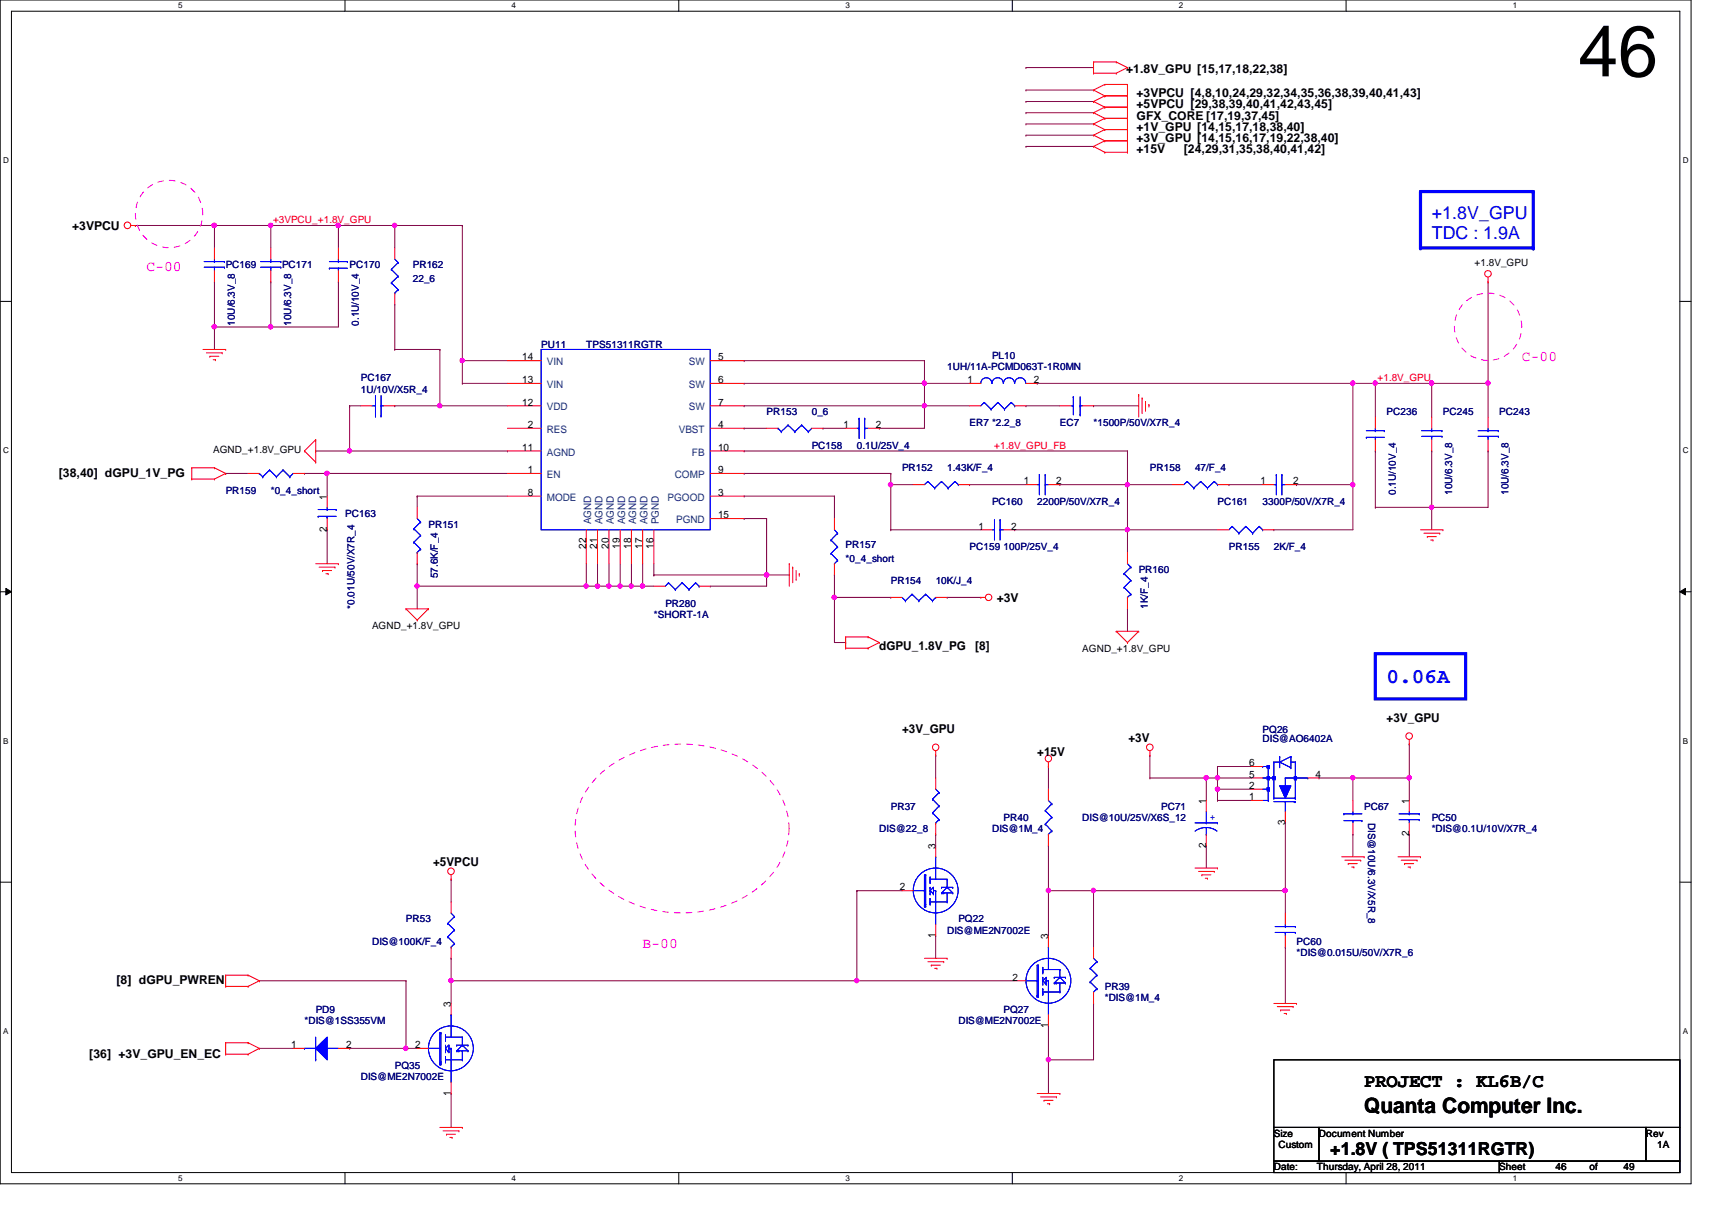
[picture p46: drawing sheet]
<svg xmlns="http://www.w3.org/2000/svg" width="297mm" height="210mm" viewBox="0 0 297 210" stroke-linecap="round" stroke-linejoin="round" font-family="sans-serif">
<defs><g id="words">
<text font-size="12.5" x="273.9" y="13.3">46</text>
<text font-size="3.7" fill="#00f" x="240.6" y="118.4">0.06A</text>
<text font-size="3.7" x="236.7" y="193.1">Quanta Computer Inc.</text>
<text font-size="3.3" x="236.7" y="188.5">PROJECT : KL6B/C</text>
<g font-size="3.1" fill="#00f">
<text x="248.4" y="38">+1.8V_GPU</text>
<text x="248.4" y="41.5">TDC : 1.9A</text>
</g>
<text font-size="3.1" x="230.8" y="200.4">+1.8V ( TPS51311RGTR)</text>
<g font-size="2.5" fill="#f0f">
<text x="25.4" y="47">C-00</text>
<text x="264.1" y="62.7">C-00</text>
<text x="111.5" y="164.4">B-00</text>
</g>
<g font-size="2.1">
<text x="195.4" y="12.7">+1.8V_GPU [15,17,18,22,38]</text>
<text x="197.2" y="16.8">+3VPCU [4,8,10,24,29,32,34,35,36,38,39,40,41,43]</text>
<text x="197.2" y="18.8">+5VPCU [29,38,39,40,41,42,43,45]</text>
<text x="197.2" y="20.7">GFX_CORE [17,19,37,45]</text>
<text x="197.2" y="22.7">+1V_GPU [14,15,17,18,38,40]</text>
<text x="197.2" y="24.7">+3V_GPU [14,15,16,17,19,22,38,40]</text>
<text x="197.2" y="26.6">+15V</text>
<text x="205.4" y="26.6">[24,29,31,35,38,40,41,42]</text>
<text x="12.5" y="39.9">+3VPCU</text>
<text x="10.2" y="82.8">[38,40] dGPU_1V_PG</text>
<text x="172.9" y="104.5">+3V</text>
<text x="152.6" y="112.7">dGPU_1.8V_PG</text>
<text x="169.2" y="112.7">[8]</text>
<text x="240.6" y="125.2">+3V_GPU</text>
<text x="156.5" y="127.2">+3V_GPU</text>
<text x="180" y="131.1">+15V</text>
<text x="195.8" y="128.7">+3V</text>
<text x="75.1" y="150.2">+5VPCU</text>
<text x="20.2" y="170.8">[8] dGPU_PWREN</text>
<text x="15.5" y="183.5">[36] +3V_GPU_EN_EC</text>
</g>
<g font-size="1.8">
<text x="90.6" y="62.5">14</text>
<text x="124.6" y="62.5">5</text>
<text x="90.6" y="70.4">12</text>
<text x="90.6" y="66.5">13</text>
<text x="124.6" y="66.5">6</text>
<text x="124.6" y="70.4">7</text>
<text x="167.8" y="66.5">1</text>
<text x="179.4" y="66.5">2</text>
<text x="91.6" y="74.3">2</text>
<text x="124.6" y="74.3">4</text>
<text x="146.3" y="74.3">1</text>
<text x="152" y="74.3">2</text>
<text x="90.6" y="78.2">11</text>
<text x="91.6" y="82.1">1</text>
<text x="124.6" y="78.2">10</text>
<text x="124.6" y="82.1">9</text>
<text x="56.7" y="86.7" transform="rotate(-90 56.7 86.7)">1</text>
<text x="91.6" y="86">8</text>
<text x="124.6" y="86">3</text>
<text x="124.6" y="89.9">15</text>
<text x="177.6" y="84">1</text>
<text x="183.3" y="84">2</text>
<text x="218.7" y="84">1</text>
<text x="224.4" y="84">2</text>
<text x="56.7" y="92.3" transform="rotate(-90 56.7 92.3)">2</text>
<text x="101.7" y="95.2" transform="rotate(-90 101.7 95.2)">22</text>
<text x="103.6" y="95.2" transform="rotate(-90 103.6 95.2)">21</text>
<text x="105.6" y="95.2" transform="rotate(-90 105.6 95.2)">20</text>
<text x="107.6" y="95.2" transform="rotate(-90 107.6 95.2)">19</text>
<text x="109.5" y="95.2" transform="rotate(-90 109.5 95.2)">18</text>
<text x="111.5" y="95.2" transform="rotate(-90 111.5 95.2)">17</text>
<text x="113.4" y="95.2" transform="rotate(-90 113.4 95.2)">16</text>
<text x="169.8" y="91.9">1</text>
<text x="175.5" y="91.9">2</text>
<text x="216.7" y="132.9">6</text>
<text x="216.7" y="134.9">5</text>
<text x="216.7" y="136.9">2</text>
<text x="228.3" y="134.9">4</text>
<text x="209.3" y="139.4" transform="rotate(-90 209.3 139.4)">1</text>
<text x="216.7" y="138.8">1</text>
<text x="223" y="143.1" transform="rotate(-90 223 143.1)">3</text>
<text x="244.5" y="139.4" transform="rotate(-90 244.5 139.4)">1</text>
<text x="162.3" y="147.3" transform="rotate(-90 162.3 147.3)">3</text>
<text x="209.3" y="147.1" transform="rotate(-90 209.3 147.1)">2</text>
<text x="244.5" y="145.1" transform="rotate(-90 244.5 145.1)">2</text>
<text x="156.1" y="154.5">2</text>
<text x="162.3" y="162.7" transform="rotate(-90 162.3 162.7)">1</text>
<text x="181.9" y="162.9" transform="rotate(-90 181.9 162.9)">3</text>
<text x="175.7" y="170.1">2</text>
<text x="78.2" y="174.7" transform="rotate(-90 78.2 174.7)">3</text>
<text x="181.9" y="178.4" transform="rotate(-90 181.9 178.4)">1</text>
<text x="50.5" y="181.8">1</text>
<text x="60.1" y="181.8">2</text>
<text x="72" y="181.8">2</text>
<text x="78.2" y="190.1" transform="rotate(-90 78.2 190.1)">1</text>
</g>
<g font-size="1.8" fill="#004080">
<text x="94.9" y="63.4">VIN</text>
<text x="119.5" y="63.4">SW</text>
<text x="94.9" y="71.2">VDD</text>
<text x="94.9" y="67.3">VIN</text>
<text x="119.5" y="67.3">SW</text>
<text x="119.5" y="71.2">SW</text>
<text x="94.9" y="75.1">RES</text>
<text x="117.8" y="75.1">VBST</text>
<text x="94.9" y="79">AGND</text>
<text x="94.9" y="82.9">EN</text>
<text x="117.1" y="82.9">COMP</text>
<text x="120.1" y="79">FB</text>
<text x="94.9" y="86.9">MODE</text>
<text x="115.8" y="86.9">PGOOD</text>
<text x="102.6" y="90.9" transform="rotate(-90 102.6 90.9)">AGND</text>
<text x="104.5" y="90.9" transform="rotate(-90 104.5 90.9)">AGND</text>
<text x="106.5" y="90.9" transform="rotate(-90 106.5 90.9)">AGND</text>
<text x="108.5" y="90.9" transform="rotate(-90 108.5 90.9)">AGND</text>
<text x="110.4" y="90.9" transform="rotate(-90 110.4 90.9)">AGND</text>
<text x="112.3" y="90.9" transform="rotate(-90 112.3 90.9)">AGND</text>
<text x="114.3" y="90.9" transform="rotate(-90 114.3 90.9)">PGND</text>
<text x="117.3" y="90.8">PGND</text>
</g>
<g font-size="1.7" fill="#f00">
<text x="47.4" y="38.7">+3VPCU_+1.8V_GPU</text>
<text x="239" y="66.1">+1.8V_GPU</text>
<text x="172.5" y="77.9">+1.8V_GPU_FB</text>
</g>
<g font-size="1.7" fill="#000080">
<text x="39.2" y="46.6">PC169</text>
<text x="48.9" y="46.6">PC171</text>
<text x="60.7" y="46.6">PC170</text>
<text x="71.6" y="46.6">PR162</text>
<text x="71.6" y="48.9">22_6</text>
<text x="40.8" y="56.5" transform="rotate(-90 40.8 56.5)">10U/6.3V_8</text>
<text x="50.5" y="56.5" transform="rotate(-90 50.5 56.5)">10U/6.3V_8</text>
<text x="62.3" y="56.5" transform="rotate(-90 62.3 56.5)">0.1U/10V_4</text>
<text x="93.9" y="60.3">PU11</text>
<text x="101.7" y="60.3">TPS51311RGTR</text>
<text x="164.3" y="64.2">1UH/11A-PCMD063T-1R0MN</text>
<text x="172.1" y="62.2">PL10</text>
<text x="62.6" y="66.1">PC167</text>
<text x="62.6" y="68.1">1U/10V/X5R_4</text>
<text x="133" y="72">PR153</text>
<text x="140.8" y="72">0_6</text>
<text x="140.8" y="77.9">PC158</text>
<text x="148.7" y="77.9">0.1U/25V_4</text>
<text x="168.2" y="74">ER7 *2.2_8</text>
<text x="183.9" y="74">EC7</text>
<text x="189.7" y="74">*1500P/50V/X7R_4</text>
<text x="240.6" y="72">PC236</text>
<text x="250.4" y="72">PC245</text>
<text x="260.1" y="72">PC243</text>
<text x="156.5" y="81.8">PR152</text>
<text x="164.3" y="81.8">1.43K/F_4</text>
<text x="199.5" y="81.8">PR158</text>
<text x="207.3" y="81.8">47/F_4</text>
<text x="39.2" y="85.7">PR159</text>
<text x="47" y="85.7">*0_4_short</text>
<text x="59.9" y="89.6">PC163</text>
<text x="172.1" y="87.7">PC160</text>
<text x="180" y="87.7">2200P/50V/X7R_4</text>
<text x="211.2" y="87.7">PC161</text>
<text x="219.1" y="87.7">3300P/50V/X7R_4</text>
<text x="242.2" y="85.9" transform="rotate(-90 242.2 85.9)">0.1U/10V_4</text>
<text x="252" y="85.9" transform="rotate(-90 252 85.9)">10U/6.3V_8</text>
<text x="261.7" y="85.9" transform="rotate(-90 261.7 85.9)">10U/6.3V_8</text>
<text x="74.3" y="91.6">PR151</text>
<text x="146.7" y="95.1">PR157</text>
<text x="168.2" y="95.5">PC159 100P/25V_4</text>
<text x="213.2" y="95.5">PR155</text>
<text x="221" y="95.5">2K/F_4</text>
<text x="75.9" y="100.3" transform="rotate(-90 75.9 100.3)">57.6K/F_4</text>
<text x="146.7" y="97.5">*0_4_short</text>
<text x="154.6" y="101.3">PR154</text>
<text x="162.3" y="101.3">10K/J_4</text>
<text x="197.6" y="99.4">PR160</text>
<text x="61.5" y="105.6" transform="rotate(-90 61.5 105.6)">*0.01U/50V/X7R_4</text>
<text x="113.5" y="107.2">*SHORT-1A</text>
<text x="115.4" y="105.2">PR280</text>
<text x="199.2" y="105.6" transform="rotate(-90 199.2 105.6)">1K/F_4</text>
<text x="219.1" y="127.2">PQ26</text>
<text x="219.1" y="128.7">DIS@AO6402A</text>
<text x="154.6" y="140.5">PR37</text>
<text x="174.1" y="142.4">PR40</text>
<text x="187.8" y="142.4">DIS@10U/25V/X6S_12</text>
<text x="201.5" y="140.5">PC71</text>
<text x="236.7" y="140.5">PC67</text>
<text x="237.4" y="142.7" transform="rotate(90 237.4 142.7)">DIS@10U/6.3V/X5R_8</text>
<text x="248.4" y="142.4">PC50</text>
<text x="152.6" y="144.4">DIS@22_8</text>
<text x="172.1" y="144.4">DIS@1M_4</text>
<text x="248.4" y="144.4">*DIS@0.1U/10V/X7R_4</text>
<text x="70.4" y="160">PR53</text>
<text x="164.3" y="162">DIS@ME2N7002E</text>
<text x="166.3" y="160">PQ22</text>
<text x="64.6" y="163.9">DIS@100K/F_4</text>
<text x="225" y="163.9">PC60</text>
<text x="225" y="165.9">*DIS@0.015U/50V/X7R_6</text>
<text x="191.7" y="171.7">PR39</text>
<text x="191.7" y="173.7">*DIS@1M_4</text>
<text x="52.8" y="177.6">*DIS@1SS355VM</text>
<text x="54.8" y="175.7">PD9</text>
<text x="166.3" y="177.6">DIS@ME2N7002E</text>
<text x="174.1" y="175.7">PQ27</text>
<text x="68.5" y="185.5">PQ35</text>
<text x="62.6" y="187.4">DIS@ME2N7002E</text>
</g>
<g font-size="1.7">
<text x="255.9" y="46.2">+1.8V_GPU</text>
<text x="37" y="78.7">AGND_+1.8V_GPU</text>
<text x="64.6" y="109.2">AGND_+1.8V_GPU</text>
<text x="187.8" y="113.1">AGND_+1.8V_GPU</text>
<text x="221" y="197.2">Size</text>
<text x="228.9" y="197.2">Document Number</text>
<text x="285.6" y="197.2">Rev</text>
<text x="221" y="203">Date:</text>
<text x="221.8" y="199.1">Custom</text>
<text x="228.5" y="203">Thursday, April 28, 2011</text>
<text x="260.1" y="203">Sheet</text>
<text x="269.9" y="203">46</text>
<text x="275.8" y="203">of</text>
<text x="281.7" y="203">49</text>
<text x="287.5" y="199.1">1A</text>
</g>
<text font-size="1.7" fill="#00f" x="209.9" y="142.2">+</text>
<g font-size="1.4">
<text x="30.9" y="1.4">5</text>
<text x="88.8" y="1.4">4</text>
<text x="146.7" y="1.4">3</text>
<text x="204.6" y="1.4">2</text>
<text x="262.5" y="1.4">1</text>
<text x=".5" y="28.3">D</text>
<text x="292" y="28.3">D</text>
<text x=".5" y="78.7">C</text>
<text x="292" y="78.7">C</text>
<text x=".5" y="129">B</text>
<text x="292" y="129">B</text>
<text x=".5" y="179.4">A</text>
<text x="292" y="179.4">A</text>
<text x="30.9" y="204.9">5</text>
<text x="88.8" y="204.9">4</text>
<text x="146.7" y="204.9">3</text>
<text x="204.6" y="204.9">2</text>
<text x="262.5" y="204.9">1</text>
</g>
</g></defs>
<path d="M0 0h293.4v205.4h-293.4zM2 1.9h289.5v201.5h-289.5z" fill="none" stroke="#000" stroke-width=".17"/>
<g fill="#fff">
<path d="M30.9 .2h.8v1.5h-.8z"/>
<path d="M30.9 203.6h.8v1.5h-.8z"/>
</g>
<path d="M59.9 0v1.9M59.9 203.4v2" fill="none" stroke="#000" stroke-width=".17"/>
<g fill="#fff">
<path d="M88.8 .2h.7v1.5h-.7z"/>
<path d="M88.8 203.6h.7v1.5h-.7z"/>
</g>
<path d="M117.8 0v1.9M117.8 203.4v2" fill="none" stroke="#000" stroke-width=".17"/>
<g fill="#fff">
<path d="M146.7 .2h.7v1.5h-.7z"/>
<path d="M146.7 203.6h.7v1.5h-.7z"/>
</g>
<path d="M175.6 0v1.9M175.6 203.4v2" fill="none" stroke="#000" stroke-width=".17"/>
<g fill="#fff">
<path d="M204.6 .2h.7v1.5h-.7z"/>
<path d="M204.6 203.6h.7v1.5h-.7z"/>
</g>
<path d="M233.5 0v1.9M233.5 203.4v2" fill="none" stroke="#000" stroke-width=".17"/>
<g fill="#fff">
<path d="M262.5 .2h.7v1.5h-.7z"/>
<path d="M262.5 203.6h.7v1.5h-.7z"/>
<path d="M.5 27.1h1v1.5h-1z"/>
<path d="M292 27.1h.9v1.5h-.9z"/>
<path d="M.5 77.4h1v1.6h-1z"/>
<path d="M292 77.4h.9v1.6h-.9z"/>
</g>
<path d="M0 52.3h2M291.5 52.3h1.9" fill="none" stroke="#000" stroke-width=".17"/>
<g fill="#fff">
<path d="M.5 127.8h.9v1.5h-.9z"/>
<path d="M292 127.8h.9v1.5h-.9z"/>
</g>
<path d="M0 102.7h2M1 102.1l1 .6-1 .5zM291.5 102.7l.9-.6v1.1zM291.5 102.7h1.9" fill="none" stroke="#000" stroke-width=".17"/>
<path d="M1 102.1l1 .6-1 .5zM291.5 102.7l.9-.6v1.1z" fill="#000"/>
<g fill="#fff">
<path d="M.5 178.2h.9v1.5h-.9z"/>
<path d="M292 178.2h.9v1.5h-.9z"/>
</g>
<path d="M0 153h2M291.5 153h1.9" fill="none" stroke="#000" stroke-width=".17"/>
<path d="M238.6 78.2h.1M238.6 78.2v9.8M248.4 88h.1M248.4 88v3.9M248.4 88h9.8" fill="none" stroke="#800040" stroke-width=".17"/>
<circle cx="248.4" cy="88" r=".37" fill="#f0f"/>
<circle cx="248.4" cy="88" r=".37" fill="none" stroke="#f0f" stroke-width=".17"/>
<path d="M258.2 48.9h.1M258.2 48.9v17.6M129.1 66.5h.1M129.1 66.5h31.3M160.4 62.6h.1M160.4 66.5h.1M160.4 62.6v7.8M248.4 78.2h.1M248.4 78.2v9.8h-9.8M238.6 88h.1" fill="none" stroke="#800040" stroke-width=".17"/>
<circle cx="258.2" cy="66.5" r=".38" fill="#f0f"/>
<circle cx="258.2" cy="66.5" r=".38" fill="none" stroke="#f0f" stroke-width=".17"/>
<path d="M47 39.1h.1M47 39.1h11.7" fill="none" stroke="#800040" stroke-width=".17"/>
<circle cx="58.7" cy="39.1" r=".37" fill="#f0f"/>
<circle cx="58.7" cy="39.1" r=".37" fill="none" stroke="#f0f" stroke-width=".17"/>
<circle cx="47" cy="39.1" r=".37" fill="#f0f"/>
<circle cx="47" cy="39.1" r=".37" fill="none" stroke="#f0f" stroke-width=".17"/>
<path d="M258.2 78.2h.1M258.2 78.2v9.8M78.3 170.1h.1M78.3 170.1h70.4" fill="none" stroke="#800040" stroke-width=".17"/>
<circle cx="78.2" cy="170.1" r=".37" fill="#f0f"/>
<circle cx="78.2" cy="170.1" r=".37" fill="none" stroke="#f0f" stroke-width=".17"/>
<path d="M234.7 66.5h.1M234.7 66.5h3.9M52.8 82.1h.1M52.8 82.1h4M56.8 91.9h.1M56.8 82.1h.1M56.8 82.1v4M56.8 91.9v5.9" fill="none" stroke="#800040" stroke-width=".17"/>
<circle cx="234.7" cy="66.5" r=".38" fill="#f0f"/>
<circle cx="234.7" cy="66.5" r=".38" fill="none" stroke="#f0f" stroke-width=".17"/>
<g fill="none" stroke="#800040" stroke-width=".17">
<path d="M178 17.6h.1M178 17.6h11.7M47 39.1h.1M47 39.1v3.9M68.5 52.8h.1M68.5 52.8v7.8M178 70.4h.1M178 70.4h5.9M189.7 70.4h.1M189.7 70.4h7.9M129.1 86.1h.1M129.1 86.1h15.7"/>
<path d="M144.8 86.1h.1M144.8 86.1v3.9M45 170.1h.1M45 170.1h25.4M70.4 170.1h.1M70.4 170.1v11.8M45 181.9h.1M45 181.9h5.9"/>
</g>
<circle cx="70.4" cy="181.9" r=".38" fill="#f0f"/>
<circle cx="70.4" cy="181.9" r=".38" fill="none" stroke="#f0f" stroke-width=".17"/>
<g fill="none" stroke="#800040" stroke-width=".17">
<path d="M162.3 131h.1M162.3 131v4M181.9 133h.1M181.9 133v3.9M244.5 135h.1M244.5 135v3.9M162.3 144.7h.1M162.3 144.7v2M181.9 146.7h.1M181.9 154.5h.1M181.9 146.7v15.6M209.3 146.7h.1"/>
<path d="M209.3 146.7v3.9M244.5 144.7h.1M244.5 144.7v3.9M148.7 170.1h.1M148.7 170.1h27.4M162.3 162.3h.1M162.3 162.3v3.9M70.4 181.9h.1M70.4 181.9h2M181.9 183.9h.1M181.9 183.9v5.8"/>
</g>
<circle cx="181.9" cy="183.8" r=".38" fill="#f0f"/>
<circle cx="181.9" cy="183.8" r=".38" fill="none" stroke="#f0f" stroke-width=".17"/>
<path d="M148.7 154.5h.1M148.7 154.5v15.6" fill="none" stroke="#800040" stroke-width=".17"/>
<circle cx="148.6" cy="170.1" r=".37" fill="#f0f"/>
<circle cx="148.6" cy="170.1" r=".37" fill="none" stroke="#f0f" stroke-width=".17"/>
<path d="M148.7 154.5h.1M148.7 154.5h7.8M181.9 154.5h.1M181.9 154.5h7.8" fill="none" stroke="#800040" stroke-width=".17"/>
<circle cx="189.7" cy="154.5" r=".38" fill="#f0f"/>
<circle cx="189.7" cy="154.5" r=".38" fill="none" stroke="#f0f" stroke-width=".17"/>
<circle cx="181.9" cy="154.5" r=".38" fill="#f0f"/>
<circle cx="181.9" cy="154.5" r=".38" fill="none" stroke="#f0f" stroke-width=".17"/>
<g fill="none" stroke="#800040" stroke-width=".17">
<path d="M178 11.7h.1M178 11.7h11.7M189.7 154.5h.1M189.7 154.5v9.8M223 154.5h.1M223 154.5v3.9M181.9 178h.1M181.9 178v5.9M189.7 174.1h.1M189.7 174.1v9.8h-7.8M78.3 189.7h.1M78.3 189.7v5.9"/>
<path d="M181.9 183.9h.1"/>
</g>
<circle cx="223" cy="154.5" r=".38" fill="#f0f"/>
<circle cx="223" cy="154.5" r=".38" fill="none" stroke="#f0f" stroke-width=".17"/>
<g fill="none" stroke="#800040" stroke-width=".17">
<path d="M199.5 131h.1M199.5 135h.1M199.5 131v4M199.5 135h9.8M209.3 135h.1M209.3 135v3.9M234.7 135h.1M234.7 135v3.9M78.3 152.5h.1M78.3 152.5v4M189.7 154.5h.1M189.7 154.5h33.3"/>
<path d="M234.7 144.7h.1M234.7 144.7v3.9M78.3 170.1h.1M78.3 170.1v4M223 164.3h.1M223 164.3v9.8"/>
</g>
<circle cx="209.3" cy="134.9" r=".38" fill="#f0f"/>
<circle cx="209.3" cy="134.9" r=".38" fill="none" stroke="#f0f" stroke-width=".17"/>
<path d="M68.5 60.6h.1M68.5 60.6h7.8M234.7 135h.1M234.7 135h9.8M223 142.7h.1M223 142.7v11.8M60.7 181.9h.1M60.7 181.9h9.7" fill="none" stroke="#800040" stroke-width=".17"/>
<circle cx="244.5" cy="134.9" r=".38" fill="#f0f"/>
<circle cx="244.5" cy="134.9" r=".38" fill="none" stroke="#f0f" stroke-width=".17"/>
<circle cx="234.7" cy="134.9" r=".38" fill="#f0f"/>
<circle cx="234.7" cy="134.9" r=".38" fill="none" stroke="#f0f" stroke-width=".17"/>
<path d="M211.2 138.9h.1M211.2 136.9h.1M211.2 133h.1M211.2 135h.1M211.2 138.9h5.9M211.2 136.9v2M211.2 133h5.9M211.2 135h5.9M244.5 129.1h.1M244.5 129.1v5.9M78.3 166.2h.1M78.3 166.2v3.9" fill="none" stroke="#800040" stroke-width=".17"/>
<circle cx="211.2" cy="134.9" r=".38" fill="#f0f"/>
<circle cx="211.2" cy="134.9" r=".38" fill="none" stroke="#f0f" stroke-width=".17"/>
<path d="M211.2 133h.1M211.2 136.9h.1M211.2 133v2M211.2 136.9h5.9" fill="none" stroke="#800040" stroke-width=".17"/>
<circle cx="211.2" cy="136.9" r=".37" fill="#f0f"/>
<circle cx="211.2" cy="136.9" r=".37" fill="none" stroke="#f0f" stroke-width=".17"/>
<path d="M160.4 70.4h.1M160.4 70.4h7.8M195.6 84.1h.1M195.6 84.1h7.9M209.3 135h.1M209.3 135h1.9M211.2 135h.1M211.2 135v1.9M228.9 135h.1M228.9 135h5.8" fill="none" stroke="#800040" stroke-width=".17"/>
<circle cx="195.6" cy="84.1" r=".38" fill="#f0f"/>
<circle cx="195.6" cy="84.1" r=".38" fill="none" stroke="#f0f" stroke-width=".17"/>
<path d="M178 19.6h.1M178 19.6h11.7M195.6 91.9h.1M195.6 91.9h15.6M213.2 84.1h.1M213.2 84.1h5.9M221 91.9h.1M234.7 84.1h.1M234.7 84.1v7.8h-13.7" fill="none" stroke="#800040" stroke-width=".17"/>
<circle cx="234.7" cy="84.1" r=".38" fill="#f0f"/>
<circle cx="234.7" cy="84.1" r=".38" fill="none" stroke="#f0f" stroke-width=".17"/>
<path d="M23.5 39.1h.1M23.5 39.1h13.7M180 66.5h.1M180 66.5h54.7" fill="none" stroke="#800040" stroke-width=".17"/>
<circle cx="37.2" cy="39.1" r=".37" fill="#f0f"/>
<circle cx="37.2" cy="39.1" r=".37" fill="none" stroke="#f0f" stroke-width=".17"/>
<path d="M37.2 39.1h.1M37.2 39.1v3.9M37.2 39.1h9.8" fill="none" stroke="#800040" stroke-width=".17"/>
<circle cx="37.2" cy="39.1" r=".37" fill="#f0f"/>
<circle cx="37.2" cy="39.1" r=".37" fill="none" stroke="#f0f" stroke-width=".17"/>
<path d="M58.7 39.1h.1M58.7 39.1v3.9M68.5 39.1h.1M68.5 39.1h11.7" fill="none" stroke="#800040" stroke-width=".17"/>
<circle cx="68.5" cy="39.1" r=".37" fill="#f0f"/>
<circle cx="68.5" cy="39.1" r=".37" fill="none" stroke="#f0f" stroke-width=".17"/>
<path d="M68.5 39.1h.1M68.5 39.1v3.9M37.2 48.9h.1M37.2 56.7h.1M37.2 48.9v7.8M47 48.9h.1M47 48.9v7.8h-9.8" fill="none" stroke="#800040" stroke-width=".17"/>
<circle cx="46.9" cy="56.7" r=".38" fill="#f0f"/>
<circle cx="46.9" cy="56.7" r=".38" fill="none" stroke="#f0f" stroke-width=".17"/>
<circle cx="37.2" cy="56.7" r=".38" fill="#f0f"/>
<circle cx="37.2" cy="56.7" r=".38" fill="none" stroke="#f0f" stroke-width=".17"/>
<path d="M37.2 56.7h.1M37.2 56.7v3.9M47 56.7h.1M58.7 48.9h.1M58.7 48.9v7.8h-11.7M72.4 101.7h.1M72.4 101.7v3.9" fill="none" stroke="#800040" stroke-width=".17"/>
<circle cx="72.4" cy="101.7" r=".37" fill="#f0f"/>
<circle cx="72.4" cy="101.7" r=".37" fill="none" stroke="#f0f" stroke-width=".17"/>
<path d="M54.8 78.2h.1M54.8 78.2h5.9M72.4 86.1h.1M72.4 86.1v1.9M113.4 99.7h.1M133 90h.1M133 90v9.7h-19.6" fill="none" stroke="#800040" stroke-width=".17"/>
<circle cx="133" cy="99.7" r=".37" fill="#f0f"/>
<circle cx="133" cy="99.7" r=".37" fill="none" stroke="#f0f" stroke-width=".17"/>
<path d="M133 99.7h.1M133 99.7h3.9" fill="none" stroke="#800040" stroke-width=".17"/>
<circle cx="133" cy="99.7" r=".37" fill="#f0f"/>
<circle cx="133" cy="99.7" r=".37" fill="none" stroke="#f0f" stroke-width=".17"/>
<path d="M129.1 74.3h.1M129.1 70.4h.1M129.1 74.3h3.9M129.1 70.4h31.3M142.8 74.3h.1M142.8 74.3h3.9M152.6 74.3h.1M152.6 74.3h7.8M133 99.7h.1M133 99.7v2h-9.8M123.2 101.7h.1" fill="none" stroke="#800040" stroke-width=".17"/>
<circle cx="160.4" cy="70.4" r=".37" fill="#f0f"/>
<circle cx="160.4" cy="70.4" r=".37" fill="none" stroke="#f0f" stroke-width=".17"/>
<path d="M178 15.6h.1M178 15.6h11.7M129.1 62.6h.1M129.1 62.6h31.3M160.4 70.4h.1M160.4 70.4v3.9M234.7 66.5h.1M234.7 66.5v17.6h-9.7M154.6 84.1h.1M154.6 84.1h3.9M225 84.1h.1" fill="none" stroke="#800040" stroke-width=".17"/>
<circle cx="154.5" cy="84.1" r=".38" fill="#f0f"/>
<circle cx="154.5" cy="84.1" r=".38" fill="none" stroke="#f0f" stroke-width=".17"/>
<path d="M160.4 66.5h.1M160.4 66.5h7.8" fill="none" stroke="#800040" stroke-width=".17"/>
<circle cx="160.4" cy="66.5" r=".38" fill="#f0f"/>
<circle cx="160.4" cy="66.5" r=".38" fill="none" stroke="#f0f" stroke-width=".17"/>
<path d="M129.1 78.2h.1M129.1 78.2h66.5M195.6 78.2h.1M195.6 78.2v5.9M248.4 66.5h.1M248.4 66.5h9.8M154.6 84.1h.1M154.6 91.9h.1M154.6 84.1v7.8M154.6 91.9h15.6" fill="none" stroke="#800040" stroke-width=".17"/>
<circle cx="248.4" cy="66.5" r=".38" fill="#f0f"/>
<circle cx="248.4" cy="66.5" r=".38" fill="none" stroke="#f0f" stroke-width=".17"/>
<path d="M168.2 84.1h.1M168.2 84.1h9.8M176.1 91.9h.1M183.9 84.1h.1M183.9 84.1h11.7M195.6 84.1h.1M195.6 84.1v7.8h-19.5" fill="none" stroke="#800040" stroke-width=".17"/>
<circle cx="195.6" cy="91.9" r=".37" fill="#f0f"/>
<circle cx="195.6" cy="91.9" r=".37" fill="none" stroke="#f0f" stroke-width=".17"/>
<g fill="none" stroke="#800040" stroke-width=".17">
<path d="M178 23.5h.1M178 25.4h.1M178 21.5h.1M178 23.5h11.7M178 25.4h11.7M178 21.5h11.7M60.7 70.4h.1M60.7 70.4h1.9M60.7 70.4v7.8M238.6 66.5h.1M238.6 66.5v5.8M238.6 66.5h9.8"/>
<path d="M248.4 66.5h.1M248.4 66.5v5.8M258.2 66.5h.1M258.2 66.5v5.8M129.1 82.1h.1M129.1 82.1h25.5M154.6 82.1h.1M154.6 82.1v2M195.6 91.9h.1M195.6 91.9v3.9M195.6 105.6h.1M195.6 105.6v3.9"/>
</g>
<circle cx="248.4" cy="66.5" r=".38" fill="#f0f"/>
<circle cx="248.4" cy="66.5" r=".38" fill="none" stroke="#f0f" stroke-width=".17"/>
<circle cx="238.6" cy="66.5" r=".38" fill="#f0f"/>
<circle cx="238.6" cy="66.5" r=".38" fill="none" stroke="#f0f" stroke-width=".17"/>
<path d="M39.2 82.1h.1M39.2 82.1h3.8M111.5 101.7h.1M111.5 101.7h1.9" fill="none" stroke="#800040" stroke-width=".17"/>
<circle cx="111.5" cy="101.7" r=".37" fill="#f0f"/>
<circle cx="111.5" cy="101.7" r=".37" fill="none" stroke="#f0f" stroke-width=".17"/>
<path d="M58.7 39.1h.1M58.7 39.1h9.8" fill="none" stroke="#800040" stroke-width=".17"/>
<circle cx="58.7" cy="39.1" r=".37" fill="#f0f"/>
<circle cx="58.7" cy="39.1" r=".37" fill="none" stroke="#f0f" stroke-width=".17"/>
<path d="M68.5 70.4h.1M76.3 60.6h.1M76.3 60.6v9.8h-7.8M72.4 97.8h.1M72.4 97.8v3.9" fill="none" stroke="#800040" stroke-width=".17"/>
<circle cx="76.3" cy="70.4" r=".37" fill="#f0f"/>
<circle cx="76.3" cy="70.4" r=".37" fill="none" stroke="#f0f" stroke-width=".17"/>
<path d="M80.2 66.5h.1M80.2 62.6h.1M80.2 66.5h7.8M80.2 62.6v3.9" fill="none" stroke="#800040" stroke-width=".17"/>
<circle cx="80.2" cy="62.5" r=".37" fill="#f0f"/>
<circle cx="80.2" cy="62.5" r=".37" fill="none" stroke="#f0f" stroke-width=".17"/>
<path d="M80.2 39.1h.1M80.2 39.1v23.5M60.7 78.2h27.3M76.3 70.4h.1M76.3 70.4h11.7M80.2 62.6h.1M80.2 62.6h7.8M88 78.2h.1" fill="none" stroke="#800040" stroke-width=".17"/>
<circle cx="60.6" cy="78.2" r=".37" fill="#f0f"/>
<circle cx="60.6" cy="78.2" r=".37" fill="none" stroke="#f0f" stroke-width=".17"/>
<path d="M56.8 82.1h.1M56.8 82.1h31.2" fill="none" stroke="#800040" stroke-width=".17"/>
<circle cx="56.7" cy="82.1" r=".37" fill="#f0f"/>
<circle cx="56.7" cy="82.1" r=".37" fill="none" stroke="#f0f" stroke-width=".17"/>
<path d="M72.4 86.1h.1M72.4 86.1h15.6M111.5 97.8v3.9M113.4 99.7h.1M113.4 97.8v1.9M109.6 101.7h.1M109.6 101.7h1.9M111.5 101.7h.1" fill="none" stroke="#800040" stroke-width=".17"/>
<circle cx="109.5" cy="101.7" r=".37" fill="#f0f"/>
<circle cx="109.5" cy="101.7" r=".37" fill="none" stroke="#f0f" stroke-width=".17"/>
<path d="M109.6 97.8v3.9M107.6 101.7h.1M107.6 101.7h2M109.6 101.7h.1" fill="none" stroke="#800040" stroke-width=".17"/>
<circle cx="107.6" cy="101.7" r=".37" fill="#f0f"/>
<circle cx="107.6" cy="101.7" r=".37" fill="none" stroke="#f0f" stroke-width=".17"/>
<path d="M107.6 97.8v3.9M105.7 101.7h.1M105.7 101.7h1.9M107.6 101.7h.1" fill="none" stroke="#800040" stroke-width=".17"/>
<circle cx="105.6" cy="101.7" r=".37" fill="#f0f"/>
<circle cx="105.6" cy="101.7" r=".37" fill="none" stroke="#f0f" stroke-width=".17"/>
<path d="M105.7 97.8v3.9M103.7 101.7h.1M103.7 101.7h2M105.7 101.7h.1" fill="none" stroke="#800040" stroke-width=".17"/>
<circle cx="103.7" cy="101.7" r=".37" fill="#f0f"/>
<circle cx="103.7" cy="101.7" r=".37" fill="none" stroke="#f0f" stroke-width=".17"/>
<path d="M103.7 97.8v3.9M101.7 101.7h.1M101.7 101.7h2M103.7 101.7h.1" fill="none" stroke="#800040" stroke-width=".17"/>
<circle cx="101.7" cy="101.7" r=".37" fill="#f0f"/>
<circle cx="101.7" cy="101.7" r=".37" fill="none" stroke="#f0f" stroke-width=".17"/>
<path d="M101.7 97.8v3.9M129.1 90h.1M129.1 90h3.9M72.4 101.7h.1M72.4 101.7h29.3M101.7 101.7h.1M144.8 103.6h.1M144.8 103.6v7.9M144.8 103.6h9.8M154.6 103.6h.1M164.3 103.6h.1M164.3 103.6h5.9" fill="none" stroke="#800040" stroke-width=".17"/>
<circle cx="144.7" cy="103.6" r=".38" fill="#f0f"/>
<circle cx="144.7" cy="103.6" r=".38" fill="none" stroke="#f0f" stroke-width=".17"/>
<path d="M144.8 99.7h.1M144.8 99.7v3.9M144.8 111.5h1.9M146.7 111.5h.1" fill="none" stroke="#800040" stroke-width=".17"/>
<g fill="none" stroke="#f00" stroke-width=".17">
<path d="M189.7 12.7h.1M189.7 10.8h.1M189.7 15.6h.1M189.7 17.6h.1M189.7 19.6h.1M189.7 10.8h4M189.7 12.7h4M189.7 10.8v1.9M189.7 15.6l2 1M189.7 17.6l2 1M189.7 19.6l2 .9M191.7 14.6h.1"/>
<path d="M191.7 16.6h.1M191.7 18.6h.1M191.7 14.6h3.9M191.7 14.6l-2 1M191.7 16.6h3.9M191.7 16.6l-2 1M191.7 18.6h3.9M191.7 18.6l-2 1M193.7 10.8h.1M193.7 12.7h.1M193.7 10.8l1.9 .9M195.6 11.7h.1"/>
<path d="M195.6 16.6h.1M195.6 14.6h.1M195.6 18.6h.1M195.6 11.7l-1.9 1M195.6 14.6v11.8M22.7 39.1h.8M23.5 39.1h.1M189.7 23.5h.1M189.7 25.4h.1M189.7 21.5h.1M189.7 23.5l2 .9M189.7 25.4l2 1"/>
<path d="M189.7 21.5l2 1M191.7 20.5h.1M191.7 22.5h.1M191.7 24.4h.1M191.7 26.4h.1M191.7 20.5h3.9M191.7 22.5h3.9M191.7 22.5l-2 1M191.7 24.4h3.9M191.7 24.4l-2 1M191.7 26.4h3.9M191.7 20.5l-2 1"/>
<path d="M195.6 20.5h.1M195.6 24.4h.1M195.6 22.5h.1M195.6 26.4h.1M258.2 48.9h.1M258.2 48.1v.8M35.2 60.6h4M35.8 61.2h2.8M36.4 61.8h.1M36.4 61.8h1.6M37 62.4h.4M37.4 62.4h.1"/>
<path d="M38.6 61.2h.1M39.2 60.6h.1M52.8 78.2h.1M52.8 78.2l2 2M54.8 76.3h.1M54.8 76.3v3.9M54.8 76.3l-2 1.9M197.6 68.5h.1M197.6 68.5v3.8M198.2 69h.1M198.2 69v2.8M198.8 71.2h.1"/>
<path d="M198.8 69.6v1.6M199.3 70.2h.1M199.3 70.2v.4M33.3 81.2h.1M33.3 83.1h.1M33.3 83.1h3.9M33.3 81.2h3.9M33.3 81.2v1.9M37.2 83.1h.1M37.2 81.2h.1M37.2 81.2l2 .9M39.2 82.1h.1"/>
<path d="M39.2 82.1l-2 1M54.8 80.2h.1M54.8 97.8h3.9M55.4 98.4h2.7M56 99h.1M56 99h1.5M56.6 99.5h.3M56.9 99.5h.1M58.1 98.4h.1M58.7 97.8h.1M136.9 97.8h.1M136.9 97.8v3.9"/>
<path d="M137.5 98.4h.1M137.5 98.4v2.7M138.1 99v1.5M138.7 99.5h.1M138.7 99.5v.4M246.5 91.9h3.9M247.1 92.5h2.7M247.6 93.1h.1M247.6 93.1h1.6M248.2 93.7h.4M248.6 93.7h.1M249.8 92.5h.1"/>
<path d="M250.4 91.9h.1M70.4 105.6h.1M70.4 105.6h3.9M70.4 105.6l2 2M72.4 107.6h.1M74.3 105.6h.1M74.3 105.6l-1.9 2M138.1 100.5h.1M146.7 112.4h.1M146.7 110.5h.1M146.7 110.5h3.9M146.7 112.4h3.9"/>
<path d="M146.7 110.5v1.9M150.6 110.5h.1M150.6 112.4h.1M150.6 110.5l2 1M152.6 111.5h.1M152.6 111.5l-2 .9M170.2 103.6h.1M170.2 103.6h.8M193.7 109.5h.1M193.7 109.5h3.9M193.7 109.5l1.9 2M195.6 111.5h.1"/>
<path d="M197.6 109.5h.1M197.6 109.5l-2 2M162.3 131h.1M162.3 130.3v.7M181.9 133h.1M181.9 132.2v.8M199.5 131h.1M199.5 130.3v.7M244.5 129.1h.1M244.5 128.3v.8M78.3 152.5h.1M78.3 151.8v.7"/>
<path d="M207.3 150.6h3.9M207.9 151.2h2.8M208.5 151.8h.1M208.5 151.8h1.6M209.1 152.4h.4M209.5 152.4h.1M210.7 151.2h.1M211.2 150.6h.1M232.8 148.6h3.9M233.3 149.2h2.8M233.9 149.8h.1M233.9 149.8h1.6"/>
<path d="M234.5 150.4h.4M234.9 150.4h.1M236.1 149.2h.1M236.7 148.6h.1M242.6 148.6h3.9M243.1 149.2h2.8M243.7 149.8h.1M243.7 149.8h1.6M244.3 150.4h.4M244.7 150.4h.1M245.9 149.2h.1M246.5 148.6h.1"/>
<path d="M39.2 169.2h.1M39.2 171.1h.1M39.2 169.2v1.9M39.2 171.1h3.8M39.2 169.2h3.8M43 171.1h.1M43 169.2h.1M43 169.2l2 .9M45 170.1h.1M45 170.1l-2 1M160.4 166.2h3.9M161 166.8h2.7"/>
<path d="M161.6 167.4h.1M161.6 167.4h1.5M162.2 168h.4M162.6 168h.1M163.7 166.8h.1M164.3 166.2h.1M221 174.1h4M221.6 174.6h2.8M222.2 175.2h.1M222.2 175.2h1.6M222.8 175.8h.4M223.2 175.8h.1"/>
<path d="M224.4 174.6h.1M225 174.1h.1M39.2 182.9h.1M39.2 180.9h.1M39.2 182.9h3.8M39.2 180.9v2M39.2 180.9h3.8M43 182.9h.1M43 180.9h.1M43 180.9l2 1M45 181.9h.1M45 181.9l-2 1"/>
<path d="M76.3 195.6h3.9M76.9 196.2h2.7M77.5 196.8h.1M77.5 196.8h1.5M78.1 197.3h.3M78.4 197.3h.1M79.6 196.2h.1M80.2 195.6h.1M180 189.7h3.9M180.5 190.3h2.8M181.1 190.9h.1M181.1 190.9h1.6"/>
<path d="M181.7 191.5h.4M182.1 191.5h.1M183.3 190.3h.1M183.9 189.7h.1"/>
<circle cx="22.1" cy="39.1" r=".57"/>
<circle cx="258.2" cy="47.5" r=".56"/>
<circle cx="171.5" cy="103.6" r=".56"/>
<circle cx="162.3" cy="129.6" r=".56"/>
<circle cx="181.9" cy="131.6" r=".56"/>
<circle cx="199.5" cy="129.6" r=".57"/>
<circle cx="244.5" cy="127.7" r=".57"/>
<circle cx="78.2" cy="151.1" r=".57"/>
</g>
<path d="M221 183.9h70.5v11.7h-70.5zM221 195.6h7.9v5.8h-7.9zM228.9 195.6h56.7v5.8h-56.7zM285.6 195.6h5.9v5.8h-5.9zM221 201.4h39.1v2h-39.1zM260.1 201.4h31.4v2h-31.4z" fill="none" stroke="#000" stroke-width=".17"/>
<path d="M266 33.2v9.8" fill="none" stroke="#00f" stroke-width=".55"/>
<circle cx="266" cy="43" r=".28" fill="#00f"/>
<path d="M246.5 33.2v9.8" fill="none" stroke="#00f" stroke-width=".55"/>
<circle cx="246.5" cy="43" r=".28" fill="#00f"/>
<path d="M246.5 33.2h19.5" fill="none" stroke="#00f" stroke-width=".55"/>
<circle cx="266" cy="33.2" r=".28" fill="#00f"/>
<path d="M246.5 43h19.5" fill="none" stroke="#00f" stroke-width=".55"/>
<circle cx="266" cy="43" r=".28" fill="#00f"/>
<path d="M238.6 113.4h15.7v7.8h-15.7z" fill="none" stroke="#00f" stroke-width=".55"/>
<g fill="none" stroke="#f0f" stroke-width=".17" stroke-dasharray="1 1 1 1 1 1 1 1">
<path d="M103.6 134.8a21.4 21.4 0 0 1 19.9-5.1 17.7 17.7 0 0 1 12.1 8.6 12.4 12.4 0 0 1-3.6 15.3 22.1 22.1 0 0 1-27.4 0 12.4 12.4 0 0 1-2.8-16.5z"/>
<circle cx="29.3" cy="37.1" r="5.8"/>
<circle cx="258.2" cy="56.7" r="5.8"/>
</g>
<g fill="none" stroke="#00f" stroke-width=".17">
<path d="M57.1 46.5h.1M57.1 45.4h3.2M57.1 46.5h3.2M58.7 46.5h.1M58.7 45.4h.1M58.7 45v.4M58.7 46.5v.4M60.3 45.4h.1M67.9 46.7h.1M67.9 49.1h.1M67.9 46.7l1.2 1.2M67.9 49.1l1.2 1.1"/>
<path d="M68.5 50.8h.1M68.5 45l.6 .6M69.1 45.6h.1M69.1 47.9h.1M69.1 50.2h.1M69.1 45.6l-1.2 1.1M69.1 47.9l-1.2 1.2M69.1 50.2l-.6 .6M135 74.3h.1M135 74.3l.5 .6M135.5 74.9h.1M136.7 73.7h.1"/>
<path d="M136.7 73.7l1.2 1.2M136.7 73.7l-1.2 1.2M137.9 74.9h.1M139.1 73.7h.1M139.1 73.7l1.1 1.2M139.1 73.7l-1.2 1.2M140.2 74.9h.1M140.8 74.3l-.6 .6M237.1 75.9h.1M237.1 74.7h3.1M237.1 75.9h3.1M238.6 75.9h.1"/>
<path d="M238.6 74.7h.1M238.6 74.3v.4M238.6 75.9v.4M240.2 74.7h.1M246.7 75.7h3.5M246.7 74.7h3.5M248.4 74.7h.1M248.4 75.7h.1M248.4 74.3v.4M248.4 75.7v.6M250.2 75.7h.1M250.2 74.7h.1"/>
<path d="M256.5 75.7h3.5M256.5 74.7h3.5M258.2 74.7h.1M258.2 75.7h.1M258.2 74.3v.4M258.2 75.7v.6M260 75.7h.1M260 74.7h.1M45 82.1h.1M45 82.1l.6 .6M45.6 82.7h.1M46.8 81.5h.1"/>
<path d="M46.8 81.5l1.2 1.2M46.8 81.5l-1.2 1.2M48 82.7h.1M49.1 81.5h.1M49.1 81.5l1.2 1.2M49.1 81.5l-1.1 1.2M50.3 82.7h.1M50.9 82.1l-.6 .6M55.2 89.6h.1M55.2 89.6h3.1M55.2 88.4h3.1M56.8 88.4h.1"/>
<path d="M56.8 89.6h.1M56.8 88v.4M56.8 89.6v.4M58.3 88.4h.1M161 83.5h.1M161 83.5l-.6 .6M161 83.5l1.2 1.2M162.2 84.7h.1M163.4 83.5h.1M163.4 83.5l-1.2 1.2M163.4 83.5l1.1 1.2M164.5 84.7h.1"/>
<path d="M165.7 83.5h.1M165.7 83.5l-1.2 1.2M165.7 83.5l.6 .6M166.3 84.1h.1M172.1 91.9h.4M172.5 91.9h.1M172.5 90.2h.1M172.5 90.2v3.5M173.5 90.2h.1M173.5 91.9h.1M173.5 91.9h.6M173.5 90.2v3.5"/>
<path d="M195 99.5h.1M195 99.5l1.2 1.2M195.6 97.8l.6 .6M196.2 98.4h.1M196.2 98.4l-1.2 1.1M156.5 103.6l.6 .6M157.1 104.2h.1M158.2 103.1h.1M158.2 103.1l-1.1 1.1M158.2 103.1l1.2 1.1M159.4 104.2h.1M160.6 103.1h.1"/>
<path d="M160.6 103.1l-1.2 1.1M160.6 103.1l1.2 1.1M161.8 104.2h.1M162.3 103.6h.1M162.3 103.6l-.5 .6M195 101.9h.1M195 101.9l1.2 1.2M195.6 103.6h.1M196.2 100.7h.1M196.2 103.1h.1M196.2 100.7l-1.2 1.2M196.2 103.1l-.6 .5"/>
<path d="M181.9 138.9l.6 .5M182.5 139.4h.1M182.5 139.4l-1.1 1.2M158.5 154.5h1.9M160.4 157.1h.1M160.4 154.5h.1M160.4 157.2h.1M160.4 157.2h.2M160.6 151.8h.1M160.6 156.8h.1M160.6 157.2h.1M160.6 151.8h-.2v5.4"/>
<path d="M160.6 151.8v5.4M161.4 152.5h.1M161.4 154.5h.1M161.4 153.9h.1M161.4 155.1h.1M161.4 155.9h.1M161.4 156.6h.1M161.4 152.1h.1M161.4 153h.1M161.4 153.1h.1M161.4 156.5h.1M161.4 156.8h.1"/>
<path d="M161.4 152.5h2.9M161.4 154.5l.4 .4M161.4 152.1v1M161.4 153.9v1.2M161.4 155.9v.9M161.4 156.5h2.9M161.8 154.9h.1M161.8 154.9l.2 .2M162 155.1h.1M162 153.9h.1M162 154.5h.1M162 154.5h.3"/>
<path d="M162 153.9l-.6 .6M162 153.9v1.2M162.3 154.5h.1M162.3 148.6h.1M162.3 148.6v3.9M162.3 154.5v5.9M163.4 154.9h.1M163.4 153.9h.1M163.4 154.9h1.9M163.4 153.9h1.9M163.5 154.9h.1M163.7 154.9h.1"/>
<path d="M164.3 154.9h.1M164.3 152.5h.1M164.3 153.9h.1M164.3 156.5h.1M164.3 152.5v1.4M164.3 154.9v1.6M164.3 153.9l1 1M164.3 153.9l-.9 1M165.3 154.9h.1M165.3 153.9h.1M181.4 140.6h.1M181.4 143h.1"/>
<path d="M181.4 140.6l1.1 1.2M181.4 143l1.1 1.1M181.9 144.7h.1M182.5 141.8h.1M182.5 144.1h.1M182.5 141.8l-1.1 1.2M182.5 144.1l-.6 .6M207.3 142.7h3.9M209.3 144.7h.1M209.3 142.7h.1M209.3 143.6l1.2 .2 .7 .4M209.3 143.6l-.9 .1-1.1 .5"/>
<path d="M209.3 140.8v1.9M209.3 143.6v1.1M211.2 142.7h.1M233.2 141.2h.1M233.2 141.2h3.1M233.2 142.4h3.1M234.7 142.4h.1M234.7 141.2h.1M234.7 140.8v.4M234.7 142.4v.3M236.3 142.4h.1M189.1 168h.1"/>
<path d="M189.1 170.3h.1M189.1 168l1.2 1.2M189.1 170.3l1.2 1.2M189.7 172.1h.1M189.7 166.2l.6 .6M190.3 166.8h.1M190.3 169.2h.1M190.3 171.5h.1M190.3 166.8l-1.2 1.2M190.3 169.2l-1.2 1.1M190.3 171.5l-.6 .6M221.2 161.8h3.5"/>
<path d="M221.2 160.7h3.5M223 160.7h.1M223 161.8h.1M223 160.4v.3M223 161.8v.5M224.7 161.8h.1M224.7 160.7h.1"/>
<circle cx="162.3" cy="154.5" r="3.9"/>
</g>
<g fill="none" stroke="#f00" stroke-width=".17">
<path d="M58.7 43v2M58.7 46.9v2M68.5 43v2M68.5 50.8v2M133 74.3h2M140.8 74.3h2M238.6 72.3v2M238.6 76.3v1.9M248.4 72.3v2M248.4 76.3v1.9M258.2 72.3v2M258.2 76.3v1.9"/>
<path d="M43 82.1h2M50.9 82.1h1.9M56.8 86.1v1.9M56.8 90v1.9M158.5 84.1h1.9M166.3 84.1h1.9M170.2 91.9h1.9M174.1 91.9h2M195.6 95.8v2M154.6 103.6h1.9M162.3 103.6h2M195.6 103.6v2"/>
<path d="M181.9 136.9v2M209.3 138.9v1.9M234.7 138.9v1.9M156.5 154.5h2M162.3 146.7v1.9M181.9 144.7v2M209.3 144.7v2M223 158.4v2M234.7 142.7v2M162.3 160.4v1.9M189.7 164.3v1.9M189.7 172.1v2"/>
<path d="M223 162.3v2"/>
</g>
<path d="M222 136.3h2l-1 2.2z" fill="#00f"/>
<g fill="none" stroke="#00f" stroke-width=".17">
<path d="M219.1 133h.1M219.1 136.9h.9M219.1 135h1.9M219.1 138.9h.9M219.1 133h.9M219.9 132.8h.1M219.9 133.2h.1M219.9 133h.1M219.9 134.7h.1M219.9 135.1h.1M219.9 136.7h.1M219.9 137.1h.1"/>
<path d="M219.9 132.8v.4M219.9 134.7v.4M219.9 136.7v.4M219.9 132.8h.4M219.9 133.2h.4M219.9 134.7h.4M219.9 135.1h.4M219.9 136.7h.4M219.9 137.1h.4M220 136.9h.1M220 132.8h.1M220 135h.1"/>
<path d="M220 138.9h.1M220 136.7h.1M220 133h.1M220 133v5.9M220.3 132.8h.1M220.3 133.2h.1M220.3 135h.1M220.3 134.7h.1M220.3 135.1h.1M220.3 137.1h.1M220.3 136.7h.1M220.3 132.8v.4"/>
<path d="M220.3 134.7v.4M220.3 136.7v.4M220.8 134.7h.1M220.8 135.1h.1M220.8 134.7h.4M220.8 135.1h.4M220.8 134.7v.4M221 138.5h.1M221 135h.1M221 132.2h.1M221 139.1h3.7M221 138.5h3.7"/>
<path d="M221 132.2v6.3M221 132.2h1M221.2 134.7h.1M221.2 135.1h.1M221.2 135h.1M221.2 134.7v.4M222 136.3h2l-1 2.2zM222 131.2h.1M222 132.2h.1M222 131.2v2M222 132.2l2 1M223 139.1h.1"/>
<path d="M223 135h.1M223 135v1.3M223 139.1v1.7M223 135h3.9M224 131.2h.1M224 133.2h.1M224 131.2v1.8M224 132.2h.7M224 131.2l-2 1M224.6 139.1h.1M224.6 135.1h.1M224.6 134.7h.1"/>
<path d="M224.6 135h.1M224.6 134.7h.4M224.6 135.1h.4M224.6 134.7v.4M224.7 139.1h.1M224.7 138.5h.1M224.7 132.2h.1M224.7 132.2v6.3M225 135.1h.1M225 134.7h.1M225 134.7v.4M226.9 135h.1"/>
</g>
<path d="M222 136.3h2l-1 2.2z" fill="#00f"/>
<g fill="none" stroke="#00f" stroke-width=".17">
<path d="M35.4 46.4h3.5M35.4 45.4h3.5M37.2 45.4h.1M37.2 46.4h.1M37.2 45v.4M37.2 46.4v.5M38.9 46.4h.1M38.9 45.4h.1M64.6 70.4h.5M65.1 72.2h.1M65.1 70.4h.1M65.1 68.6v3.6"/>
<path d="M66.1 70.4h.1M66.1 72.2h.1M66.1 70.4h.4M66.1 68.6v3.6M71.8 91.7h.1M71.8 94.1h.1M71.8 91.7l1.2 1.2M71.8 94.1l1.2 1.1M72.4 95.8h.1M72.4 90l.6 .6M73 90.6h.1M73 92.9h.1"/>
<path d="M73 95.2h.1M73 90.6l-1.2 1.1M73 92.9l-1.2 1.2M73 95.2l-.6 .6M206 83.5h.1M206 83.5l-.6 .6M206 83.5l1.1 1.2M207.1 84.7h.1M208.3 83.5h.1M208.3 83.5l-1.2 1.2M208.3 83.5l1.2 1.2M209.5 84.7h.1"/>
<path d="M210.7 83.5h.1M210.7 83.5l-1.2 1.2M210.7 83.5l.5 .6M211.2 84.1h.1M213.8 91.3h.1M213.8 91.3l-.6 .6M213.8 91.3l1.2 1.2M215 92.5h.1M216.2 91.3h.1M216.2 91.3l-1.2 1.2M216.2 91.3l1.1 1.2M217.3 92.5h.1"/>
<path d="M218.5 91.3h.1M218.5 91.3l.6 .6M218.5 91.3l-1.2 1.2M219.1 91.9h.1M221 84.1h.4M221.4 84.1h.1M221.4 82.3h.1M221.4 82.3v3.6M222.4 82.3h.1M222.4 84.1h.1M222.4 84.1h.6M222.4 82.3v3.6"/>
<path d="M219.1 133h.1M219.1 136.9h.9M219.1 135h1.9M219.1 138.9h.9M219.1 133h.9M219.9 132.8h.1M219.9 133.2h.1M219.9 133h.1M219.9 134.7h.1M219.9 135.1h.1M219.9 136.7h.1M219.9 137.1h.1"/>
<path d="M219.9 132.8v.4M219.9 134.7v.4M219.9 136.7v.4M219.9 132.8h.4M219.9 133.2h.4M219.9 134.7h.4M219.9 135.1h.4M219.9 136.7h.4M219.9 137.1h.4M220 136.9h.1M220 132.8h.1M220 135h.1"/>
<path d="M220 138.9h.1M220 136.7h.1M220 133h.1M220 133v5.9M220.3 132.8h.1M220.3 133.2h.1M220.3 135h.1M220.3 134.7h.1M220.3 135.1h.1M220.3 137.1h.1M220.3 136.7h.1M220.3 132.8v.4"/>
<path d="M220.3 134.7v.4M220.3 136.7v.4M220.8 134.7h.1M220.8 135.1h.1M220.8 134.7h.4M220.8 135.1h.4M220.8 134.7v.4M221 138.5h.1M221 135h.1M221 132.2h.1M221 139.1h3.7M221 138.5h3.7"/>
<path d="M221 132.2v6.3M221 132.2h1M221.2 134.7h.1M221.2 135.1h.1M221.2 135h.1M221.2 134.7v.4M222 136.3h2l-1 2.2zM222 131.2h.1M222 132.2h.1M222 131.2v2M222 132.2l2 1M223 139.1h.1"/>
<path d="M223 135h.1M223 135v1.3M223 139.1v1.7M223 135h3.9M224 131.2h.1M224 133.2h.1M224 131.2v1.8M224 132.2h.7M224 131.2l-2 1M224.6 139.1h.1M224.6 135.1h.1M224.6 134.7h.1"/>
<path d="M224.6 135h.1M224.6 134.7h.4M224.6 135.1h.4M224.6 134.7v.4M224.7 139.1h.1M224.7 138.5h.1M224.7 132.2h.1M224.7 132.2v6.3M225 135.1h.1M225 134.7h.1M225 134.7v.4M226.9 135h.1"/>
</g>
<g fill="none" stroke="#f00" stroke-width=".17">
<path d="M37.2 43v2M37.2 46.9v2M62.6 70.4h2M66.5 70.4h2M72.4 88v2M72.4 95.8v2M203.5 84.1h1.9M211.2 84.1h2M211.2 91.9h2M219.1 84.1h1.9M219.1 91.9h1.9M223 84.1h2"/>
<path d="M217.1 133h2M217.1 135h2M217.1 136.9h2M217.1 138.9h2M226.9 135h2M223 140.8v1.9"/>
</g>
<path d="M54.8 181.9l2-2v4z" fill="#00f"/>
<path d="M54.8 179.9v4M52.8 181.9h.1M52.8 181.9h2M54.8 181.9l2-2v4zM54.8 183.9h.1M56.8 181.9h.1M56.8 181.9h1.9" fill="none" stroke="#00f" stroke-width=".17"/>
<path d="M54.8 181.9l2-2v4z" fill="#00f"/>
<g fill="none" stroke="#00f" stroke-width=".17">
<path d="M45.2 46.4h3.5M45.2 45.4h3.5M47 45.4h.1M47 46.4h.1M47 45v.4M47 46.4v.5M48.7 46.4h.1M48.7 45.4h.1M93.9 60.6h29.3v31.3h-29.3zM148.7 74.3h.4M149.1 74.3h.1M149.1 72.6h.1"/>
<path d="M149.1 72.6v3.5M150 72.6h.1M150 74.3h.1M150 74.3h.6M150 72.6v3.5M170.2 66.5a.95 .95 0 0 1 .9-1 .95 .95 0 0 1 1 1M170.8 69.8h.1M170.8 69.8l-.6 .6M170.8 69.8l1.2 1.2M172 71h.1M172.1 66.5a.97 .97 0 0 1 1-1 .97 .97 0 0 1 1 1M173.1 69.8h.1"/>
<path d="M173.1 69.8l-1.1 1.2M173.1 69.8l1.2 1.2M174.1 66.5a.95 .95 0 0 1 1-1 .95 .95 0 0 1 .9 1M174.3 71h.1M175.5 69.8h.1M175.5 69.8l-1.2 1.2M175.5 69.8l.6 .6M176.1 70.4h.1M176.1 66.5a.95 .95 0 0 1 .9-1 .95 .95 0 0 1 1 1M185.8 70.4h.4M186.2 68.8h.1M186.2 70.4h.1"/>
<path d="M186.2 68.8v3.2M187.4 70.4h.1M187.4 72h.1M187.4 70.4h.4M187.4 68.8v3.2M144.2 93.7h.1M144.2 96h.1M144.2 93.7l1.1 1.2M144.2 96l1.1 1.2M144.8 97.8h.1M144.8 91.9l.5 .6M145.3 92.5h.1"/>
<path d="M145.3 94.9h.1M145.3 97.2h.1M145.3 92.5l-1.1 1.2M145.3 94.9l-1.1 1.1M145.3 97.2l-.5 .6M180 84.1h.3M180.3 84.1h.1M180.3 82.3h.1M180.3 82.3v3.6M181.4 82.3h.1M181.4 84.1h.1M181.4 84.1h.5"/>
<path d="M181.4 82.3v3.6M116 101.1h.1M116 101.1l-.6 .6M116 101.1l1.2 1.2M117.2 102.3h.1M118.4 101.1h.1M118.4 101.1l-1.2 1.2M118.4 101.1l1.1 1.2M119.5 102.3h.1M120.7 101.1h.1M120.7 101.1l-1.2 1.2M120.7 101.1l.6 .6"/>
<path d="M121.3 101.7h.1M161.8 138.6h.1M161.8 138.6l1.1 1.2M162.3 136.9l.6 .6M162.9 137.5h.1M162.9 139.8h.1M162.9 137.5l-1.1 1.1M162.9 139.8l-1.1 1.2M78.3 158.4l.6 .6M78.9 159h.1M78.9 159l-1.2 1.2M161.8 141h.1"/>
<path d="M161.8 141l1.1 1.2M162.3 142.7h.1M162.9 142.2h.1M162.9 142.2l-.6 .5M242.7 142.2h3.5M242.7 141.2h3.5M244.5 141.2h.1M244.5 142.2h.1M244.5 140.8v.4M244.5 142.2v.5M246.2 142.2h.1M246.2 141.2h.1"/>
<path d="M54.8 179.9v4M76.5 179.2h.1M76.5 179.2h-.2v5.4M76.5 179.2v5.4M77.3 179.9h.1M77.3 179.5h.1M77.3 179.9h2.9M77.3 179.5v1M77.7 160.2h.1M77.7 162.5h.1M77.7 160.2l1.2 1.1M77.7 162.5l1.2 1.2"/>
<path d="M78.3 176h.1M78.3 164.3h.1M78.3 176v3.9M78.9 161.3h.1M78.9 163.7h.1M78.9 161.3l-1.2 1.2M78.9 163.7l-.6 .6M80.2 179.9h.1M80.2 179.9v1.4M178 170.1h2M180 172.7h.1M180 170.1h.1"/>
<path d="M180 172.9h.1M180 172.9h.2M180.2 167.4h.1M180.2 172.5h.1M180.2 172.9h.1M180.2 167.4h-.2v5.5M180.2 167.4v5.5M180.9 168.2h.1M180.9 170.1h.1M180.9 169.5h.1M180.9 170.7h.1M180.9 171.5h.1"/>
<path d="M180.9 172.3h.1M180.9 167.8h.1M180.9 168.6h.1M180.9 168.8h.1M180.9 172.1h.1M180.9 172.5h.1M180.9 168.2h3M180.9 170.1l.5 .4M180.9 167.8v1M180.9 169.5v1.2M180.9 171.5v1M180.9 172.1h3"/>
<path d="M181.4 170.5h.1M181.4 170.5l.1 .2M181.5 170.7h.1M181.5 169.5h.1M181.5 170.1h.1M181.5 170.1h.4M181.5 169.5l-.6 .6M181.5 169.5v1.2M181.9 170.1h.1M181.9 164.3h.1M181.9 164.3v3.9M181.9 170.1v5.9"/>
<path d="M182.9 170.5h.1M182.9 169.5h.1M182.9 170.5h2M182.9 169.5h2M183.1 170.5h.1M183.3 170.5h.1M183.9 170.5h.1M183.9 168.2h.1M183.9 169.5h.1M183.9 172.1h.1M183.9 168.2v1.3M183.9 170.5v1.6"/>
<path d="M183.9 169.5l1 1M183.9 169.5l-1 1M184.9 170.5h.1M184.9 169.5h.1M52.8 181.9h.1M52.8 181.9h2M54.8 181.9l2-2v4zM54.8 183.9h.1M56.8 181.9h.1M56.8 181.9h1.9M74.3 181.9h2M76.3 184.4h.1"/>
<path d="M76.3 181.9h.1M76.3 184.6h.1M76.3 184.6h.2M76.5 184.2h.1M76.5 184.6h.1M77.3 181.9h.1M77.3 181.3h.1M77.3 182.5h.1M77.3 183.3h.1M77.3 184h.1M77.3 180.3h.1M77.3 180.5h.1"/>
<path d="M77.3 183.9h.1M77.3 184.2h.1M77.3 181.9l.4 .4M77.3 181.3v1.2M77.3 183.3v.9M77.3 183.9h2.9M77.7 182.3h.1M77.7 182.3l.2 .2M77.9 182.5h.1M77.9 181.3h.1M77.9 181.9h.1M77.9 181.9h.4"/>
<path d="M77.9 181.3l-.6 .6M77.9 181.3v1.2M78.3 181.9h.1M78.3 181.9v5.8M79.2 182.3h.1M79.2 181.3h.1M79.2 182.3h2M79.2 181.3h2M79.5 182.3h.1M79.6 182.3h.1M80.2 182.3h.1M80.2 181.3h.1"/>
<path d="M80.2 183.9h.1M80.2 182.3v1.6M80.2 181.3l1 1M80.2 181.3l-1 1M81.2 182.3h.1M81.2 181.3h.1"/>
<circle cx="181.9" cy="170.1" r="3.9"/>
<circle cx="78.2" cy="181.9" r="3.9"/>
</g>
<g fill="none" stroke="#f00" stroke-width=".17">
<path d="M47 43v2M47 46.9v2M88 78.2h5.9M88 62.6h5.9M88 70.4h5.9M88 74.3h5.9M88 66.5h5.9M123.2 78.2h5.9M123.2 62.6h5.9M123.2 70.4h5.9M123.2 74.3h5.9M123.2 66.5h5.9"/>
<path d="M146.7 74.3h2M150.6 74.3h2M168.2 70.4h2M168.2 66.5h2M176.1 70.4h1.9M178 66.5h2M183.9 70.4h1.9M187.8 70.4h1.9M88 82.1h5.9M88 86.1h5.9M101.7 91.9v5.9M103.7 91.9v5.9"/>
<path d="M105.7 91.9v5.9M107.6 91.9v5.9M109.6 91.9v5.9M111.5 91.9v5.9M113.4 91.9v5.9M123.2 82.1h5.9M123.2 86.1h5.9M123.2 90h5.9M144.8 90v1.9M144.8 97.8v1.9M178 84.1h2M181.9 84.1h2"/>
<path d="M113.4 101.7h2M121.3 101.7h1.9M162.3 135v1.9M244.5 138.9v1.9M78.3 156.5v1.9M162.3 142.7v2M244.5 142.7v2M78.3 164.3v1.9M78.3 174.1v1.9M176.1 170.1h1.9M181.9 162.3v2M181.9 176v2"/>
<path d="M50.9 181.9h1.9M58.7 181.9h2M72.4 181.9h1.9M78.3 187.7v2"/>
</g>
<circle cx="248.4" cy="88" r=".37" fill="#f0f"/>
<circle cx="248.4" cy="88" r=".37" fill="none" stroke="#f0f" stroke-width=".17"/>
<circle cx="258.2" cy="66.5" r=".38" fill="#f0f"/>
<circle cx="258.2" cy="66.5" r=".38" fill="none" stroke="#f0f" stroke-width=".17"/>
<circle cx="58.7" cy="39.1" r=".37" fill="#f0f"/>
<circle cx="58.7" cy="39.1" r=".37" fill="none" stroke="#f0f" stroke-width=".17"/>
<circle cx="47" cy="39.1" r=".37" fill="#f0f"/>
<circle cx="47" cy="39.1" r=".37" fill="none" stroke="#f0f" stroke-width=".17"/>
<circle cx="78.2" cy="170.1" r=".37" fill="#f0f"/>
<circle cx="78.2" cy="170.1" r=".37" fill="none" stroke="#f0f" stroke-width=".17"/>
<circle cx="234.7" cy="66.5" r=".38" fill="#f0f"/>
<circle cx="234.7" cy="66.5" r=".38" fill="none" stroke="#f0f" stroke-width=".17"/>
<circle cx="70.4" cy="181.9" r=".38" fill="#f0f"/>
<circle cx="70.4" cy="181.9" r=".38" fill="none" stroke="#f0f" stroke-width=".17"/>
<circle cx="181.9" cy="183.8" r=".38" fill="#f0f"/>
<circle cx="181.9" cy="183.8" r=".38" fill="none" stroke="#f0f" stroke-width=".17"/>
<circle cx="148.6" cy="170.1" r=".37" fill="#f0f"/>
<circle cx="148.6" cy="170.1" r=".37" fill="none" stroke="#f0f" stroke-width=".17"/>
<circle cx="189.7" cy="154.5" r=".38" fill="#f0f"/>
<circle cx="189.7" cy="154.5" r=".38" fill="none" stroke="#f0f" stroke-width=".17"/>
<circle cx="181.9" cy="154.5" r=".38" fill="#f0f"/>
<circle cx="181.9" cy="154.5" r=".38" fill="none" stroke="#f0f" stroke-width=".17"/>
<circle cx="223" cy="154.5" r=".38" fill="#f0f"/>
<circle cx="223" cy="154.5" r=".38" fill="none" stroke="#f0f" stroke-width=".17"/>
<circle cx="209.3" cy="134.9" r=".38" fill="#f0f"/>
<circle cx="209.3" cy="134.9" r=".38" fill="none" stroke="#f0f" stroke-width=".17"/>
<circle cx="244.5" cy="134.9" r=".38" fill="#f0f"/>
<circle cx="244.5" cy="134.9" r=".38" fill="none" stroke="#f0f" stroke-width=".17"/>
<circle cx="234.7" cy="134.9" r=".38" fill="#f0f"/>
<circle cx="234.7" cy="134.9" r=".38" fill="none" stroke="#f0f" stroke-width=".17"/>
<circle cx="211.2" cy="134.9" r=".38" fill="#f0f"/>
<circle cx="211.2" cy="134.9" r=".38" fill="none" stroke="#f0f" stroke-width=".17"/>
<circle cx="211.2" cy="136.9" r=".37" fill="#f0f"/>
<circle cx="211.2" cy="136.9" r=".37" fill="none" stroke="#f0f" stroke-width=".17"/>
<circle cx="195.6" cy="84.1" r=".38" fill="#f0f"/>
<circle cx="195.6" cy="84.1" r=".38" fill="none" stroke="#f0f" stroke-width=".17"/>
<circle cx="234.7" cy="84.1" r=".38" fill="#f0f"/>
<circle cx="234.7" cy="84.1" r=".38" fill="none" stroke="#f0f" stroke-width=".17"/>
<circle cx="37.2" cy="39.1" r=".37" fill="#f0f"/>
<circle cx="37.2" cy="39.1" r=".37" fill="none" stroke="#f0f" stroke-width=".17"/>
<circle cx="37.2" cy="39.1" r=".37" fill="#f0f"/>
<circle cx="37.2" cy="39.1" r=".37" fill="none" stroke="#f0f" stroke-width=".17"/>
<circle cx="68.5" cy="39.1" r=".37" fill="#f0f"/>
<circle cx="68.5" cy="39.1" r=".37" fill="none" stroke="#f0f" stroke-width=".17"/>
<circle cx="46.9" cy="56.7" r=".38" fill="#f0f"/>
<circle cx="46.9" cy="56.7" r=".38" fill="none" stroke="#f0f" stroke-width=".17"/>
<circle cx="37.2" cy="56.7" r=".38" fill="#f0f"/>
<circle cx="37.2" cy="56.7" r=".38" fill="none" stroke="#f0f" stroke-width=".17"/>
<circle cx="72.4" cy="101.7" r=".37" fill="#f0f"/>
<circle cx="72.4" cy="101.7" r=".37" fill="none" stroke="#f0f" stroke-width=".17"/>
<circle cx="133" cy="99.7" r=".37" fill="#f0f"/>
<circle cx="133" cy="99.7" r=".37" fill="none" stroke="#f0f" stroke-width=".17"/>
<circle cx="133" cy="99.7" r=".37" fill="#f0f"/>
<circle cx="133" cy="99.7" r=".37" fill="none" stroke="#f0f" stroke-width=".17"/>
<circle cx="160.4" cy="70.4" r=".37" fill="#f0f"/>
<circle cx="160.4" cy="70.4" r=".37" fill="none" stroke="#f0f" stroke-width=".17"/>
<circle cx="154.5" cy="84.1" r=".38" fill="#f0f"/>
<circle cx="154.5" cy="84.1" r=".38" fill="none" stroke="#f0f" stroke-width=".17"/>
<circle cx="160.4" cy="66.5" r=".38" fill="#f0f"/>
<circle cx="160.4" cy="66.5" r=".38" fill="none" stroke="#f0f" stroke-width=".17"/>
<circle cx="248.4" cy="66.5" r=".38" fill="#f0f"/>
<circle cx="248.4" cy="66.5" r=".38" fill="none" stroke="#f0f" stroke-width=".17"/>
<circle cx="195.6" cy="91.9" r=".37" fill="#f0f"/>
<circle cx="195.6" cy="91.9" r=".37" fill="none" stroke="#f0f" stroke-width=".17"/>
<circle cx="248.4" cy="66.5" r=".38" fill="#f0f"/>
<circle cx="248.4" cy="66.5" r=".38" fill="none" stroke="#f0f" stroke-width=".17"/>
<circle cx="238.6" cy="66.5" r=".38" fill="#f0f"/>
<circle cx="238.6" cy="66.5" r=".38" fill="none" stroke="#f0f" stroke-width=".17"/>
<circle cx="111.5" cy="101.7" r=".37" fill="#f0f"/>
<circle cx="111.5" cy="101.7" r=".37" fill="none" stroke="#f0f" stroke-width=".17"/>
<circle cx="58.7" cy="39.1" r=".37" fill="#f0f"/>
<circle cx="58.7" cy="39.1" r=".37" fill="none" stroke="#f0f" stroke-width=".17"/>
<circle cx="76.3" cy="70.4" r=".37" fill="#f0f"/>
<circle cx="76.3" cy="70.4" r=".37" fill="none" stroke="#f0f" stroke-width=".17"/>
<circle cx="80.2" cy="62.5" r=".37" fill="#f0f"/>
<circle cx="80.2" cy="62.5" r=".37" fill="none" stroke="#f0f" stroke-width=".17"/>
<circle cx="60.6" cy="78.2" r=".37" fill="#f0f"/>
<circle cx="60.6" cy="78.2" r=".37" fill="none" stroke="#f0f" stroke-width=".17"/>
<circle cx="56.7" cy="82.1" r=".37" fill="#f0f"/>
<circle cx="56.7" cy="82.1" r=".37" fill="none" stroke="#f0f" stroke-width=".17"/>
<circle cx="109.5" cy="101.7" r=".37" fill="#f0f"/>
<circle cx="109.5" cy="101.7" r=".37" fill="none" stroke="#f0f" stroke-width=".17"/>
<circle cx="107.6" cy="101.7" r=".37" fill="#f0f"/>
<circle cx="107.6" cy="101.7" r=".37" fill="none" stroke="#f0f" stroke-width=".17"/>
<circle cx="105.6" cy="101.7" r=".37" fill="#f0f"/>
<circle cx="105.6" cy="101.7" r=".37" fill="none" stroke="#f0f" stroke-width=".17"/>
<circle cx="103.7" cy="101.7" r=".37" fill="#f0f"/>
<circle cx="103.7" cy="101.7" r=".37" fill="none" stroke="#f0f" stroke-width=".17"/>
<circle cx="101.7" cy="101.7" r=".37" fill="#f0f"/>
<circle cx="101.7" cy="101.7" r=".37" fill="none" stroke="#f0f" stroke-width=".17"/>
<circle cx="144.7" cy="103.6" r=".38" fill="#f0f"/>
<circle cx="144.7" cy="103.6" r=".38" fill="none" stroke="#f0f" stroke-width=".17"/>
<use href="#words"/>
</svg>
